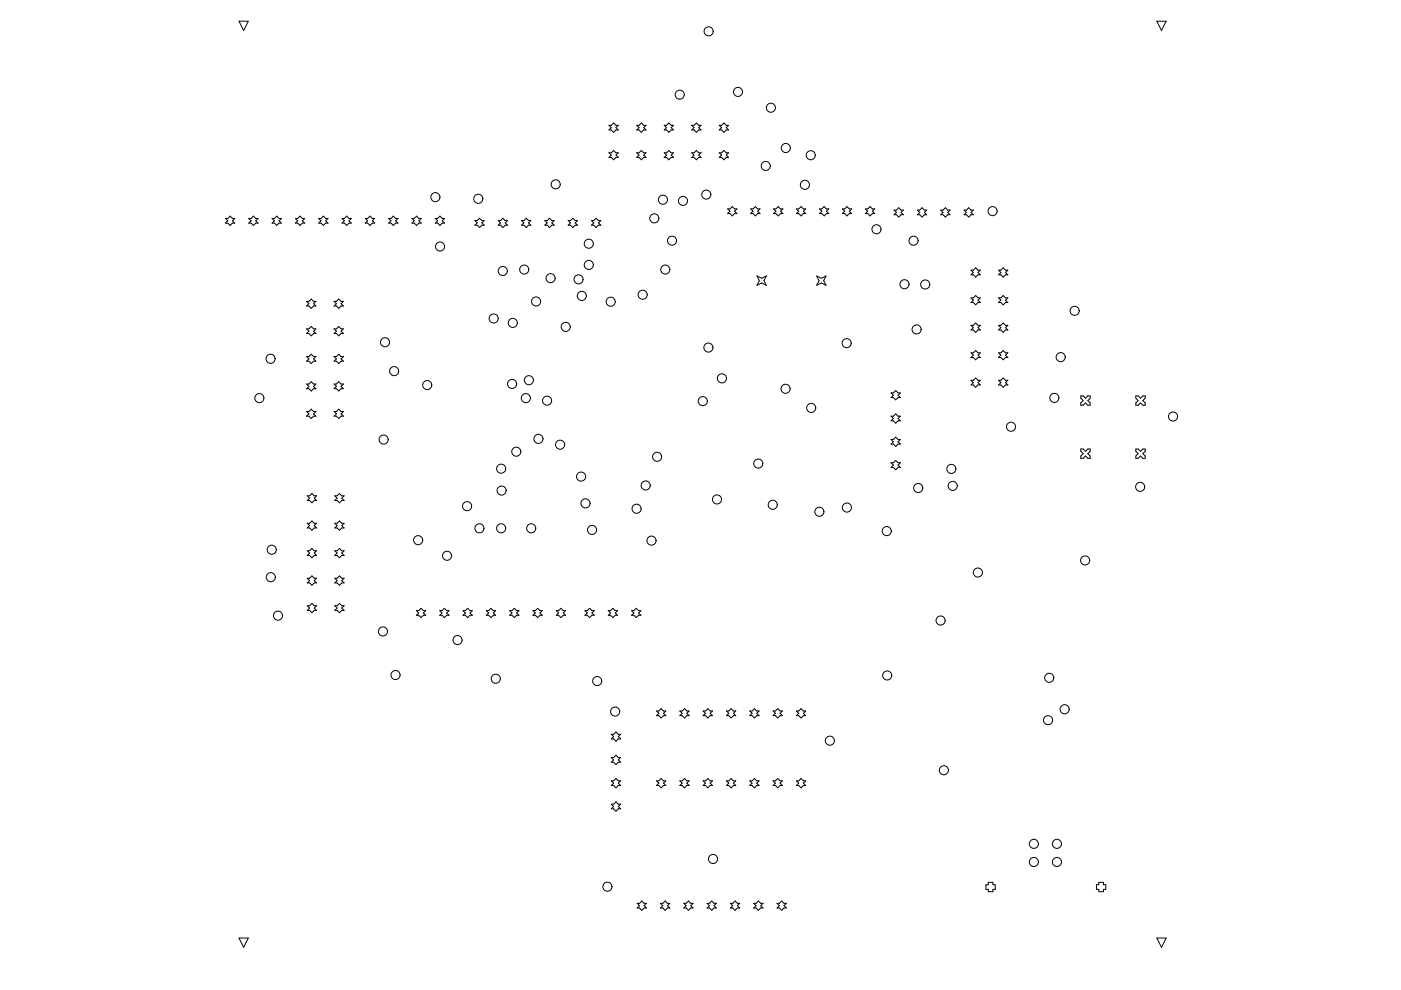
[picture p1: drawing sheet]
<svg xmlns="http://www.w3.org/2000/svg" width="297mm" height="210mm" viewBox="0 0 297 210" stroke-linecap="round" stroke-linejoin="round" font-family="sans-serif">
<g fill="none" stroke="#000" stroke-width=".21">
<path d="M50.7 4.5h1.9l-.9 2zM245.3 4.5h1.9l-.9 2zM129.1 32.4h.5l.5-.5 .5 .5h.5l-.5 .5 .5 .5h-.5l-.5 .5-.5-.5h-.5l.5-.5zM129.1 26.6h.5l.5-.5 .5 .5h.5l-.5 .5 .5 .5h-.5l-.5 .4-.5-.4h-.5l.5-.5zM135 32.4h.5l.5-.5 .5 .5h.5l-.5 .5 .5 .5h-.5l-.5 .5-.5-.5h-.5l.5-.5zM135 26.6h.5l.5-.5 .5 .5h.5l-.5 .5 .5 .5h-.5l-.5 .4-.5-.4h-.5l.5-.5zM140.8 26.6h.5l.5-.5 .5 .5h.5l-.5 .5 .5 .5h-.5l-.5 .4-.5-.4h-.5l.5-.5zM140.8 32.4h.5l.5-.5 .5 .5h.5l-.5 .5 .5 .5h-.5l-.5 .5-.5-.5h-.5l.5-.5zM146.7 32.4h.5l.4-.5 .5 .5h.5l-.5 .5 .5 .5h-.5l-.5 .5-.4-.5h-.5l.5-.5zM146.7 26.6h.5l.4-.5 .5 .5h.5l-.5 .5 .5 .5h-.5l-.5 .4-.4-.4h-.5l.5-.5zM152.5 32.4h.5l.5-.5 .5 .5h.5l-.5 .5 .5 .5h-.5l-.5 .5-.5-.5h-.5l.5-.5zM152.5 26.6h.5l.5-.5 .5 .5h.5l-.5 .5 .5 .5h-.5l-.5 .4-.5-.4h-.5l.5-.5z"/>
<path d="M47.8 46.3h.5l.5-.5 .5 .5h.5l-.5 .5 .5 .5h-.5l-.5 .5-.5-.5h-.5l.5-.5zM52.7 46.3h.5l.5-.5 .5 .5h.5l-.5 .5 .5 .5h-.5l-.5 .5-.5-.5h-.5l.5-.5zM57.7 46.3h.5l.5-.5 .5 .5h.5l-.5 .5 .5 .5h-.5l-.5 .5-.5-.5h-.5l.5-.5zM62.6 46.3h.5l.5-.5 .5 .5h.5l-.5 .5 .5 .5h-.5l-.5 .5-.5-.5h-.5l.5-.5zM67.6 46.3h.5l.5-.5 .5 .5h.4l-.4 .5 .4 .5h-.4l-.5 .5-.5-.5h-.5l.5-.5zM72.5 46.3h.5l.5-.5 .5 .5h.5l-.5 .5 .5 .5h-.5l-.5 .5-.5-.5h-.5l.5-.5zM77.5 46.3h.5l.4-.5 .5 .5h.5l-.5 .5 .5 .5h-.5l-.5 .5-.4-.5h-.5l.5-.5zM82.4 46.3h.5l.5-.5 .5 .5h.5l-.5 .5 .5 .5h-.5l-.5 .5-.5-.5h-.5l.5-.5zM87.3 46.3h.5l.5-.5 .5 .5h.5l-.5 .5 .5 .5h-.5l-.5 .5-.5-.5h-.5l.5-.5zM92.3 46.3h.5l.5-.5 .5 .5h.5l-.5 .5 .5 .5h-.5l-.5 .5-.5-.5h-.5l.5-.5zM100.7 46.8h.5l.5-.5 .5 .5h.5l-.5 .5 .5 .5h-.5l-.5 .4-.5-.4h-.5l.5-.5zM105.6 46.8h.5l.5-.5 .5 .5h.5l-.5 .5 .5 .5h-.5l-.5 .4-.5-.4h-.5l.5-.5z"/>
<path d="M110.6 46.8h.5l.5-.5 .5 .5h.5l-.5 .5 .5 .5h-.5l-.5 .4-.5-.4h-.5l.5-.5zM115.5 46.8h.5l.5-.5 .5 .5h.5l-.5 .5 .5 .5h-.5l-.5 .4-.5-.4h-.5l.5-.5zM120.5 46.8h.5l.4-.5 .5 .5h.5l-.5 .5 .5 .5h-.5l-.5 .4-.4-.4h-.5l.5-.5zM125.4 46.8h.5l.5-.5 .5 .5h.5l-.5 .5 .5 .5h-.5l-.5 .4-.5-.4h-.5l.5-.5zM154.3 44.3h.5l.5-.5 .5 .5h.4l-.4 .5 .4 .5h-.4l-.5 .5-.5-.5h-.5l.5-.5zM159.2 44.3h.5l.5-.5 .4 .5h.5l-.5 .5 .5 .5h-.5l-.4 .5-.5-.5h-.5l.5-.5zM160.5 58.5l1 .5 1-.5-.5 1 .5 1-1-.5-1 .5 .5-1zM164 44.3h.5l.5-.5 .5 .5h.5l-.5 .5 .5 .5h-.5l-.5 .5-.5-.5h-.5l.5-.5zM168.9 44.3h.4l.5-.5 .5 .5h.5l-.5 .5 .5 .5h-.5l-.5 .5-.5-.5h-.4l.4-.5zM173.2 58.5l.9 .5 1-.5-.5 1 .5 1-1-.5-.9 .5 .4-1zM173.7 44.3h.5l.5-.5 .5 .5h.5l-.5 .5 .5 .5h-.5l-.5 .5-.5-.5h-.5l.5-.5zM178.6 44.3h.5l.5-.5 .5 .5h.5l-.5 .5 .5 .5h-.5l-.5 .5-.5-.5h-.5l.5-.5z"/>
<path d="M183.5 44.3h.5l.5-.5 .5 .5h.5l-.5 .5 .5 .5h-.5l-.5 .5-.5-.5h-.5l.5-.5zM189.6 44.5h.5l.5-.5 .4 .5h.5l-.5 .5 .5 .5h-.5l-.4 .5-.5-.5h-.5l.5-.5zM194.5 44.5h.5l.5-.5 .5 .5h.5l-.5 .5 .5 .5h-.5l-.5 .5-.5-.5h-.5l.5-.5zM199.4 44.5h.5l.5-.5 .5 .5h.5l-.5 .5 .5 .5h-.5l-.5 .5-.5-.5h-.5l.5-.5zM204.4 44.5h.5l.5-.5 .5 .5h.5l-.5 .5 .5 .5h-.5l-.5 .5-.5-.5h-.5l.5-.5zM205.9 57.3h.5l.5-.5 .5 .5h.5l-.5 .5 .5 .5h-.5l-.5 .5-.5-.5h-.5l.5-.5zM211.7 57.3h.5l.5-.5 .5 .5h.5l-.5 .5 .5 .5h-.5l-.5 .5-.5-.5h-.5l.5-.5zM65 75.6h.5l.5-.5 .5 .5h.5l-.5 .5 .5 .5h-.5l-.5 .5-.5-.5h-.5l.5-.5zM65 69.7h.5l.5-.5 .5 .5h.5l-.5 .5 .5 .5h-.5l-.5 .5-.5-.5h-.5l.5-.5zM65 63.9h.5l.5-.5 .5 .5h.5l-.5 .5 .5 .5h-.5l-.5 .5-.5-.5h-.5l.5-.5zM70.8 75.6h.5l.5-.5 .5 .5h.5l-.5 .5 .5 .5h-.5l-.5 .5-.5-.5h-.5l.5-.5zM70.8 69.7h.5l.5-.5 .5 .5h.5l-.5 .5 .5 .5h-.5l-.5 .5-.5-.5h-.5l.5-.5z"/>
<path d="M70.8 63.9h.5l.5-.5 .5 .5h.5l-.5 .5 .5 .5h-.5l-.5 .5-.5-.5h-.5l.5-.5zM205.9 74.8h.5l.5-.5 .5 .5h.5l-.5 .5 .5 .5h-.5l-.5 .5-.5-.5h-.5l.5-.5zM205.9 69h.5l.5-.5 .5 .5h.5l-.5 .5 .5 .5h-.5l-.5 .5-.5-.5h-.5l.5-.5zM205.9 63.2h.5l.5-.5 .5 .5h.5l-.5 .4 .5 .5h-.5l-.5 .5-.5-.5h-.5l.5-.5zM211.7 63.2h.5l.5-.5 .5 .5h.5l-.5 .4 .5 .5h-.5l-.5 .5-.5-.5h-.5l.5-.5zM211.7 74.8h.5l.5-.5 .5 .5h.5l-.5 .5 .5 .5h-.5l-.5 .5-.5-.5h-.5l.5-.5zM211.7 69h.5l.5-.5 .5 .5h.5l-.5 .5 .5 .5h-.5l-.5 .5-.5-.5h-.5l.5-.5zM65 81.4h.5l.5-.5 .5 .5h.5l-.5 .5 .5 .5h-.5l-.5 .5-.5-.5h-.5l.5-.5zM65 87.2h.5l.5-.4 .5 .4h.5l-.5 .5 .5 .5h-.5l-.5 .5-.5-.5h-.5l.5-.5zM70.8 81.4h.5l.5-.5 .5 .5h.5l-.5 .5 .5 .5h-.5l-.5 .5-.5-.5h-.5l.5-.5zM70.8 87.2h.5l.5-.4 .5 .4h.5l-.5 .5 .5 .5h-.5l-.5 .5-.5-.5h-.5l.5-.5zM188.9 88.2h.5l.5-.5 .5 .5h.5l-.5 .5 .5 .5h-.5l-.5 .5-.5-.5h-.5l.5-.5z"/>
<path d="M188.9 98.1h.5l.5-.5 .5 .5h.5l-.5 .5 .5 .5h-.5l-.5 .5-.5-.5h-.5l.5-.5zM188.9 93.2h.5l.5-.5 .5 .5h.5l-.5 .5 .5 .5h-.5l-.5 .5-.5-.5h-.5l.5-.5zM188.9 83.3h.5l.5-.5 .5 .5h.5l-.5 .5 .5 .5h-.5l-.5 .5-.5-.5h-.5l.5-.5zM205.9 80.6h.5l.5-.5 .5 .5h.5l-.5 .5 .5 .5h-.5l-.5 .5-.5-.5h-.5l.5-.5zM211.7 80.6h.5l.5-.5 .5 .5h.5l-.5 .5 .5 .5h-.5l-.5 .5-.5-.5h-.5l.5-.5zM229.2 95.2h.5l.4 .5 .5-.5h.5v.5l-.5 .5 .5 .5v.5h-.5l-.5-.5-.4 .5h-.5v-.5l.5-.5-.5-.5zM229.2 83.9h.5l.4 .5 .5-.5h.5v.5l-.5 .5 .5 .5v.5h-.5l-.5-.5-.4 .5h-.5v-.5l.5-.5-.5-.5zM240.8 95.2h.5l.5 .5 .5-.5h.5v.5l-.5 .5 .5 .5v.5h-.5l-.5-.5-.5 .5h-.5v-.5l.5-.5-.5-.5zM240.8 83.9h.5l.5 .5 .5-.5h.5v.5l-.5 .5 .5 .5v.5h-.5l-.5-.5-.5 .5h-.5v-.5l.5-.5-.5-.5zM65.1 116.8h.5l.5-.5 .5 .5h.5l-.5 .5 .5 .5h-.5l-.5 .5-.5-.5h-.5l.5-.5zM65.1 110.9h.5l.5-.4 .5 .4h.5l-.5 .5 .5 .5h-.5l-.5 .5-.5-.5h-.5l.5-.5zM65.1 105.1h.5l.5-.5 .5 .5h.5l-.5 .5 .5 .5h-.5l-.5 .5-.5-.5h-.5l.5-.5z"/>
<path d="M71 116.8h.5l.5-.5 .5 .5h.5l-.5 .5 .5 .5h-.5l-.5 .5-.5-.5h-.5l.5-.5zM71 105.1h.5l.5-.5 .5 .5h.5l-.5 .5 .5 .5h-.5l-.5 .5-.5-.5h-.5l.5-.5zM71 110.9h.5l.5-.4 .5 .4h.5l-.5 .5 .5 .5h-.5l-.5 .5-.5-.5h-.5l.5-.5zM65.1 128.4h.5l.5-.5 .5 .5h.5l-.5 .5 .5 .5h-.5l-.5 .5-.5-.5h-.5l.5-.5zM65.1 122.6h.5l.5-.5 .5 .5h.5l-.5 .5 .5 .5h-.5l-.5 .5-.5-.5h-.5l.5-.5zM71 122.6h.5l.5-.5 .5 .5h.5l-.5 .5 .5 .5h-.5l-.5 .5-.5-.5h-.5l.5-.5zM71 128.4h.5l.5-.5 .5 .5h.5l-.5 .5 .5 .5h-.5l-.5 .5-.5-.5h-.5l.5-.5zM88.3 129.5h.5l.5-.5 .5 .5h.5l-.5 .5 .5 .5h-.5l-.5 .4-.5-.4h-.5l.5-.5zM93.2 129.5h.5l.5-.5 .5 .5h.5l-.5 .5 .5 .5h-.5l-.5 .4-.5-.4h-.5l.5-.5zM98.2 129.5h.5l.5-.5 .5 .5h.4l-.4 .5 .4 .5h-.4l-.5 .4-.5-.4h-.5l.5-.5zM103.1 129.5h.5l.5-.5 .5 .5h.5l-.5 .5 .5 .5h-.5l-.5 .4-.5-.4h-.5l.5-.5zM108.1 129.5h.4l.5-.5 .5 .5h.5l-.5 .5 .5 .5h-.5l-.5 .4-.5-.4h-.4l.4-.5z"/>
<path d="M113 129.5h.5l.5-.5 .5 .5h.5l-.5 .5 .5 .5h-.5l-.5 .4-.5-.4h-.5l.5-.5zM117.9 129.5h.5l.5-.5 .5 .5h.5l-.5 .5 .5 .5h-.5l-.5 .4-.5-.4h-.5l.5-.5zM124 129.5h.5l.5-.5 .5 .5h.5l-.5 .5 .5 .5h-.5l-.5 .4-.5-.4h-.5l.5-.5zM129 129.5h.5l.5-.5 .4 .5h.5l-.5 .5 .5 .5h-.5l-.4 .4-.5-.4h-.5l.5-.5zM133.9 129.5h.5l.5-.5 .5 .5h.5l-.5 .5 .5 .5h-.5l-.5 .4-.5-.4h-.5l.5-.5zM129.6 155.7h.5l.5-.5 .5 .5h.5l-.5 .5 .5 .5h-.5l-.5 .5-.5-.5h-.5l.5-.5zM139.2 150.7h.5l.5-.4 .5 .4h.5l-.5 .5 .5 .5h-.5l-.5 .5-.5-.5h-.5l.5-.5zM144.1 150.7h.5l.5-.4 .5 .4h.5l-.5 .5 .5 .5h-.5l-.5 .5-.5-.5h-.5l.5-.5zM149.1 150.7h.5l.5-.4 .5 .4h.5l-.5 .5 .5 .5h-.5l-.5 .5-.5-.5h-.5l.5-.5zM154 150.7h.5l.5-.4 .5 .4h.5l-.5 .5 .5 .5h-.5l-.5 .5-.5-.5h-.5l.5-.5zM159 150.7h.5l.5-.4 .4 .4h.5l-.5 .5 .5 .5h-.5l-.4 .5-.5-.5h-.5l.5-.5zM163.9 150.7h.5l.5-.4 .5 .4h.5l-.5 .5 .5 .5h-.5l-.5 .5-.5-.5h-.5l.5-.5z"/>
<path d="M168.9 150.7h.4l.5-.4 .5 .4h.5l-.5 .5 .5 .5h-.5l-.5 .5-.5-.5h-.4l.4-.5zM129.6 165.6h.5l.5-.5 .5 .5h.5l-.5 .5 .5 .4h-.5l-.5 .5-.5-.5h-.5l.5-.4zM129.6 170.5h.5l.5-.5 .5 .5h.5l-.5 .5 .5 .5h-.5l-.5 .5-.5-.5h-.5l.5-.5zM129.6 160.6h.5l.5-.5 .5 .5h.5l-.5 .5 .5 .5h-.5l-.5 .5-.5-.5h-.5l.5-.5zM139.2 165.6h.5l.5-.5 .5 .5h.5l-.5 .5 .5 .4h-.5l-.5 .5-.5-.5h-.5l.5-.4zM144.1 165.6h.5l.5-.5 .5 .5h.5l-.5 .5 .5 .4h-.5l-.5 .5-.5-.5h-.5l.5-.4zM149.1 165.6h.5l.5-.5 .5 .5h.5l-.5 .5 .5 .4h-.5l-.5 .5-.5-.5h-.5l.5-.4zM154 165.6h.5l.5-.5 .5 .5h.5l-.5 .5 .5 .4h-.5l-.5 .5-.5-.5h-.5l.5-.4zM159 165.6h.5l.5-.5 .4 .5h.5l-.5 .5 .5 .4h-.5l-.4 .5-.5-.5h-.5l.5-.4zM163.9 165.6h.5l.5-.5 .5 .5h.5l-.5 .5 .5 .4h-.5l-.5 .5-.5-.5h-.5l.5-.4zM168.9 165.6h.4l.5-.5 .5 .5h.5l-.5 .5 .5 .4h-.5l-.5 .5-.5-.5h-.4l.4-.4zM50.7 198.9h1.9l-.9 2z"/>
<path d="M135.1 191.5h.5l.5-.5 .5 .5h.5l-.5 .5 .5 .5h-.5l-.5 .5-.5-.5h-.5l.5-.5zM140 191.5h.5l.5-.5 .5 .5h.5l-.5 .5 .5 .5h-.5l-.5 .5-.5-.5h-.5l.5-.5zM145 191.5h.5l.5-.5 .5 .5h.5l-.5 .5 .5 .5h-.5l-.5 .5-.5-.5h-.5l.5-.5zM149.9 191.5h.5l.5-.5 .5 .5h.5l-.5 .5 .5 .5h-.5l-.5 .5-.5-.5h-.5l.5-.5zM154.9 191.5h.5l.5-.5 .4 .5h.5l-.5 .5 .5 .5h-.5l-.4 .5-.5-.5h-.5l.5-.5zM159.8 191.5h.5l.5-.5 .5 .5h.5l-.5 .5 .5 .5h-.5l-.5 .5-.5-.5h-.5l.5-.5zM164.7 191.5h.5l.5-.5 .5 .5h.5l-.5 .5 .5 .5h-.5l-.5 .5-.5-.5h-.5l.5-.5zM209 187.6h.5v-.5h1v.5h.5v1h-.5v.5h-1v-.5h-.5zM232.5 187.6h.5v-.5h1v.5h.4v1h-.4v.5h-1v-.5h-.5zM245.3 198.9h1.9l-.9 2z"/>
<circle cx="150.2" cy="6.6" r=".96"/>
<circle cx="156.5" cy="19.5" r=".96"/>
<circle cx="117.8" cy="39.1" r=".96"/>
<circle cx="144.1" cy="20.1" r=".96"/>
<circle cx="162.4" cy="35.2" r=".96"/>
<circle cx="163.4" cy="22.8" r=".96"/>
<circle cx="166.6" cy="31.4" r=".96"/>
<circle cx="170.7" cy="39.2" r=".96"/>
<circle cx="171.9" cy="32.9" r=".96"/>
<circle cx="92.3" cy="41.8" r=".96"/>
<circle cx="93.3" cy="52.3" r=".96"/>
<circle cx="101.4" cy="42.1" r=".96"/>
<circle cx="106.6" cy="57.5" r=".96"/>
<circle cx="111.1" cy="57.2" r=".96"/>
<circle cx="116.7" cy="59" r=".96"/>
<circle cx="122.7" cy="59.2" r=".96"/>
<circle cx="124.8" cy="51.7" r=".96"/>
<circle cx="124.8" cy="56.2" r=".96"/>
<circle cx="138.7" cy="46.3" r=".96"/>
<circle cx="140.6" cy="42.3" r=".96"/>
<circle cx="141" cy="57.2" r=".96"/>
<circle cx="142.5" cy="51" r=".96"/>
<circle cx="144.8" cy="42.6" r=".96"/>
<circle cx="149.7" cy="41.3" r=".96"/>
<circle cx="185.8" cy="48.6" r=".96"/>
<circle cx="193.7" cy="51" r=".96"/>
<circle cx="210.4" cy="44.8" r=".96"/>
<circle cx="57.4" cy="76.1" r=".96"/>
<circle cx="81.6" cy="72.6" r=".96"/>
<circle cx="83.6" cy="78.7" r=".96"/>
<circle cx="104.7" cy="67.5" r=".96"/>
<circle cx="108.7" cy="68.5" r=".96"/>
<circle cx="113.7" cy="63.9" r=".96"/>
<circle cx="119.9" cy="69.3" r=".96"/>
<circle cx="123.4" cy="62.7" r=".96"/>
<circle cx="129.5" cy="64" r=".96"/>
<circle cx="136.3" cy="62.5" r=".96"/>
<circle cx="150.2" cy="73.7" r=".96"/>
<circle cx="179.5" cy="72.8" r=".96"/>
<circle cx="191.8" cy="60.3" r=".96"/>
<circle cx="194.3" cy="69.8" r=".96"/>
<circle cx="196.2" cy="60.3" r=".96"/>
<circle cx="224.9" cy="75.7" r=".96"/>
<circle cx="227.8" cy="65.9" r=".96"/>
<circle cx="55" cy="84.4" r=".96"/>
<circle cx="81.3" cy="93.2" r=".96"/>
<circle cx="90.6" cy="81.6" r=".96"/>
<circle cx="106.2" cy="99.4" r=".96"/>
<circle cx="108.6" cy="81.4" r=".96"/>
<circle cx="109.5" cy="95.8" r=".96"/>
<circle cx="111.5" cy="84.4" r=".96"/>
<circle cx="112.1" cy="80.6" r=".96"/>
<circle cx="114.2" cy="93.1" r=".96"/>
<circle cx="116" cy="85" r=".96"/>
<circle cx="118.8" cy="94.3" r=".96"/>
<circle cx="139.3" cy="96.9" r=".96"/>
<circle cx="149" cy="85.1" r=".96"/>
<circle cx="153.1" cy="80.2" r=".96"/>
<circle cx="160.8" cy="98.3" r=".96"/>
<circle cx="166.6" cy="82.4" r=".96"/>
<circle cx="172" cy="86.5" r=".96"/>
<circle cx="201.7" cy="99.4" r=".96"/>
<circle cx="214.4" cy="90.5" r=".96"/>
<circle cx="223.5" cy="84.4" r=".96"/>
<circle cx="248.7" cy="88.3" r=".96"/>
<circle cx="57.6" cy="116.6" r=".96"/>
<circle cx="88.7" cy="114.5" r=".96"/>
<circle cx="94.8" cy="117.8" r=".96"/>
<circle cx="99" cy="107.3" r=".96"/>
<circle cx="101.7" cy="112" r=".96"/>
<circle cx="106.2" cy="112" r=".96"/>
<circle cx="106.3" cy="104" r=".96"/>
<circle cx="112.6" cy="112" r=".96"/>
<circle cx="123.2" cy="101" r=".96"/>
<circle cx="124.1" cy="106.7" r=".96"/>
<circle cx="125.5" cy="112.4" r=".96"/>
<circle cx="135" cy="107.9" r=".96"/>
<circle cx="136.9" cy="102.9" r=".96"/>
<circle cx="138.1" cy="114.6" r=".96"/>
<circle cx="152" cy="105.9" r=".96"/>
<circle cx="163.8" cy="107" r=".96"/>
<circle cx="173.7" cy="108.5" r=".96"/>
<circle cx="179.6" cy="107.6" r=".96"/>
<circle cx="188" cy="112.6" r=".96"/>
<circle cx="194.7" cy="103.5" r=".96"/>
<circle cx="202" cy="103" r=".96"/>
<circle cx="230.1" cy="118.8" r=".96"/>
<circle cx="241.7" cy="103.2" r=".96"/>
<circle cx="57.4" cy="122.4" r=".96"/>
<circle cx="58.9" cy="130.5" r=".96"/>
<circle cx="81.2" cy="133.9" r=".96"/>
<circle cx="97" cy="135.7" r=".96"/>
<circle cx="199.4" cy="131.6" r=".96"/>
<circle cx="207.3" cy="121.4" r=".96"/>
<circle cx="83.9" cy="143.1" r=".96"/>
<circle cx="105.1" cy="143.9" r=".96"/>
<circle cx="126.6" cy="144.4" r=".96"/>
<circle cx="130.4" cy="150.9" r=".96"/>
<circle cx="175.9" cy="157" r=".96"/>
<circle cx="188.1" cy="143.2" r=".96"/>
<circle cx="222.2" cy="152.7" r=".96"/>
<circle cx="222.5" cy="143.7" r=".96"/>
<circle cx="225.7" cy="150.4" r=".96"/>
<circle cx="200.1" cy="163.3" r=".96"/>
<circle cx="219.2" cy="178.9" r=".96"/>
<circle cx="224.1" cy="178.9" r=".96"/>
<circle cx="128.8" cy="188" r=".96"/>
<circle cx="151.2" cy="182.1" r=".96"/>
<circle cx="219.2" cy="182.8" r=".96"/>
<circle cx="224.1" cy="182.8" r=".96"/>
</g>
</svg>
